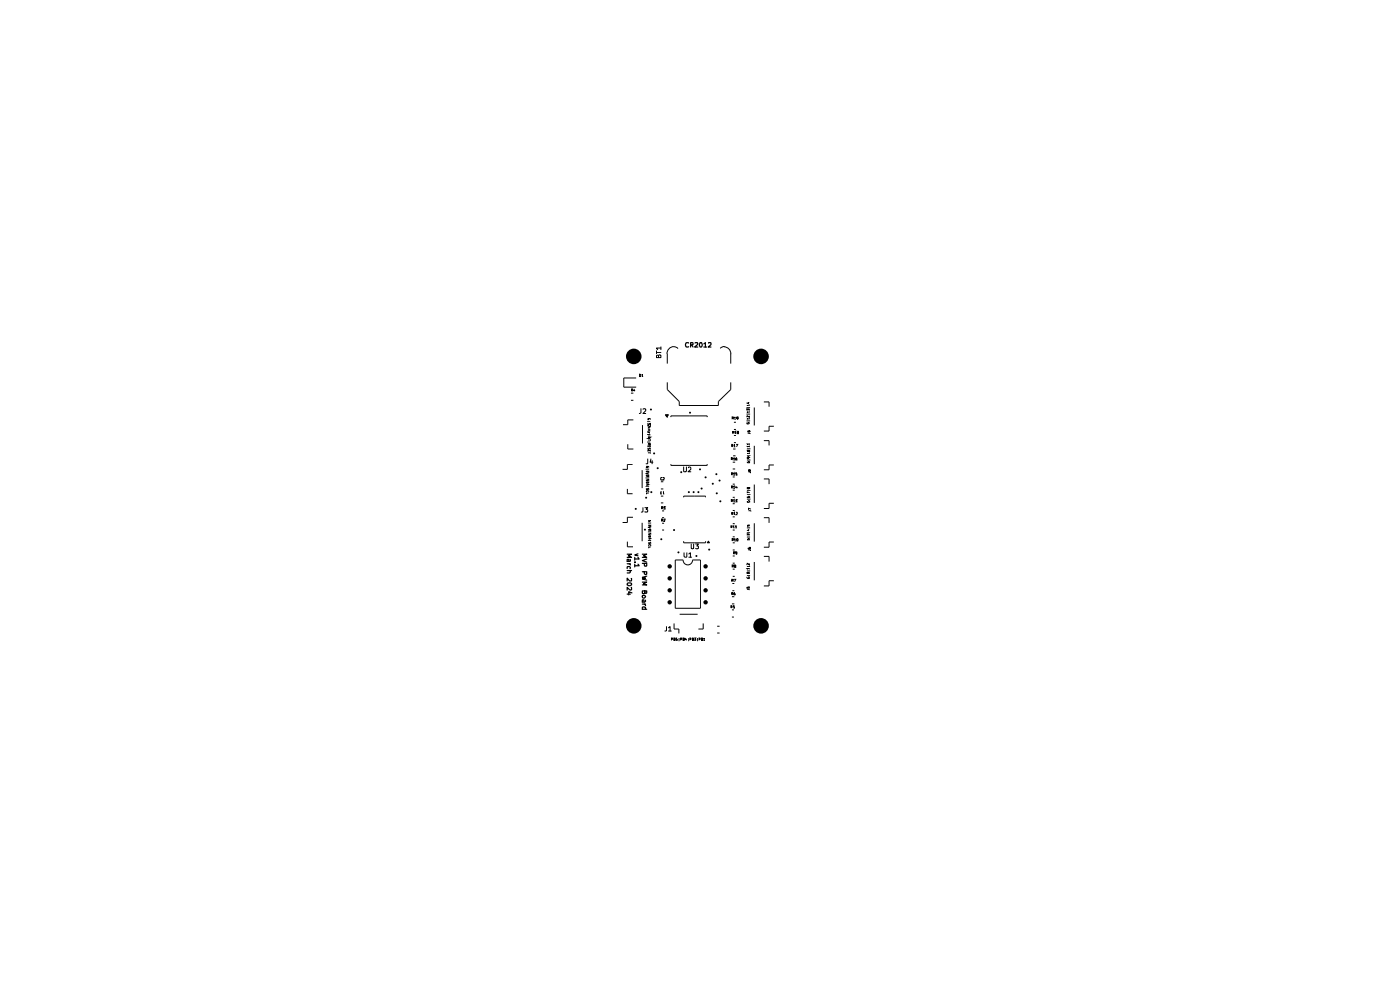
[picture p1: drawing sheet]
<svg xmlns="http://www.w3.org/2000/svg" width="297mm" height="210mm" viewBox="0 0 297 210" stroke-linecap="round" stroke-linejoin="round" font-family="sans-serif">
<g fill="none" stroke="#000" stroke-width=".21">
<path d="M135.7 79.4l.2 .1-.1 .4h-.1zM136.2 79.5l.1-.1v.5M136.2 79.9h.2M139.3 74.4v.6M139.3 74.8h.9M139.7 75.5l.2-.2 .3 .1v.5h-.9v-.5h.3l.1 .5M140.2 73.8h-.9l.2 .4M140.2 73.6v.6M141.6 75v2.1M142.9 73.6h.5l.4 .3M142.9 73.5a1.5 1.5 0 0 0-1.4 1.6M153.6 73.6a1.5 1.5 0 0 1 1.4 1.5"/>
<path d="M153.7 73.5l-.5 .1-.4 .3M155 75v2.1M133.2 94.2v1h1.2M133.9 83.4h.5M133.9 84.9h.5M134 82.8h.2v-.3h-.2v.5M134.1 82.8l.1 .2M134.2 98.5h-1.1v1.1h-1M134.4 89.1h-1.2v1h-1M134.6 82.5l-.2 .3h.3M134.7 82.7v.3M135 80.2h-2.7v1.9h2.7"/>
<path d="M136 86.7v.8l-.4 .2M136.2 99.7v3.8M136.3 90.2v3.9M136.4 86.8h.6v.3l-.6 .6h.6M136.9 99.5h.8M137.2 99.9v.2h.3v-.2l.1 .2v-.2M137.3 89.4h.7M137.3 92.2h.7M137.3 93.8h.7M137.4 99.1h-.3l.1-.2h.3l.1 .3M137.4 97.4v.9l-.3 .1M137.5 89.7v.3l.3-.1 .2 .1v-.3"/>
<path d="M137.5 92.7h.5l-.5 .3h.5M137.5 94.1h.5l-.1 .3h-.2v-.3M137.5 94.9v-.3h.5v.3M137.5 95v.4l.4-.4 .1 .4M137.5 95.8v-.3h.5v.3M137.5 90.7h.5M137.5 90.9l.1-.2 .2 .2M137.5 91.1h.5M137.5 91.4h.5M137.5 92.5h.5M137.5 93.3h.5M137.5 96.1h.5"/>
<path d="M137.6 88.9l-.1 .1v-.2h.4l.1 .2M137.7 91.1v.3M137.7 94.6v.2M137.7 95.5v.2M137.7 94.3l-.2 .1M137.8 91.6v.2l-.3-.2v.2M137.9 90.2l.1 .3h-.3l-.2-.3v.3M138 93.2v.3M138 96v.2M138.1 97.4l-.2 .6h.6M138.3 97.7v.7M141.1 88h.7l-.3 .5z"/>
<path d="M141.5 88.5h.1M141.6 81.1v1.5l2.5 2.6v.8h8.3v-.8l2.6-2.6v-1.5M142.3 88.5v-.3h7.7v.3M142.3 98.5v.2h7.7v-.2M145 99.1l.1 1h.4l.1-1M146 99.2l.1-.1h.3l.2 .1v.4l-.6 .5h.6M155.1 97.4l.3-.1-.1-.2h-.2v.5M155.2 94.6l.3-.1-.1-.2h-.2v.5M155.2 97.4l.2 .2M155.3 88.7h.3l.1-.2-.4-.1v.5M155.3 94.6l.2 .2M155.4 91.7h.3v-.1l-.3-.1v.5"/>
<path d="M155.4 99.5h.6M155.4 98h.6M155.5 88.7l.2 .2M155.5 95.2h.5M155.5 96.7h.5M155.6 97.2l.1-.1v.5M155.6 91.7l.1 .3M155.6 97.6h.3M155.7 94.4l.1-.1v.5M155.7 94.8h.3M155.7 92.4h.4M155.7 93.9h.4"/>
<path d="M155.7 91.1h.4M155.7 89.6h.4M155.8 88.6l.1-.2v.5M155.8 88.9h.3M155.9 91.6l.2-.1v.5M155.9 92h.3M156.2 94.3h.3l-.3 .5M156.3 97.1l-.2 .1v.4h.2v-.3l-.2 .1M156.5 91.7l-.1-.1 .2-.1 .1 .2h-.3v.3h.3l-.1-.3M156.6 88.7l-.3 .1-.1-.3h.4l-.1 .4h-.2M158.4 89.3h.7M158.4 87.8h.7"/>
<path d="M158.4 86.4h.7M158.5 89.6v.3a.26 .26 0 0 0 .3 0 .26 .26 0 0 0 .1-.3l-.2 .1M158.5 87.1v-.4l.1 .2 .3-.2v.4M158.5 97.6h.7M158.5 96.6h.7M158.5 95.2h.7M158.5 97.9l.1 .3h.4v-.2h-.2M158.5 95.5h.5v.2l-.4 .1zM158.6 91.9h.4l.1 .2M158.6 85.4h.4M158.7 96.9l.1 .3h-.3l.1-.3 .4 .3M158.8 85.3v.3l-.4-.1"/>
<path d="M158.9 91.4l.1 .2h-.4l.1-.2h.3l.1 .2M159 88.9h-.5M159 88.2v.3l-.5-.3v.3M159 87.4h-.5v.1M159 86h-.5v.1M159 99.8l.2-.1v.2l-.4-.2v.2h.2M159 85.8v.3M159 87.2v.3M159 88.7v.2M159 96.1h-.5l.1 .2M159 94.7h-.5l.1 .2M159 94.2h-.5l.1 .2"/>
<path d="M159 94.1v.3M159 94.5v.4M159 96v.3M160 86.4v3.9M160 94.6v3.9M162 85.3h1.1v1M162 93.5h1.1v1M164.2 90.4h-1.1v1h-1.1M164.2 98.6h-1.1v1h-1.1M133.1 103.7v1h1.1M133.1 114.9v1.1h1.2M134.3 109.7h-1.2v1.1h-1"/>
<path d="M136.2 110.9v3.9M136.4 107.7v.8l-.3 .1M136.8 107.7h.6l-.3 .3 .3 .2-.1 .4-.5-.1M136.9 101.4h.8M136.9 103.2h.8M137.1 102.2h.5v.2l-.4 .1zM137.1 102.7l.5 .1-.5 .2M137.2 100.7v.3h.3v-.1l.1 .1v-.3M137.2 101.7v.3h.2l.1-.3h.1v.3M137.2 103.6v.3l.3-.3 .1 .3M137.2 104.4v-.3h.3l.1 .3M137.3 102.7v.2"/>
<path d="M137.5 111h.6M137.5 112.8h.6M137.5 114.7h.6M137.6 111.3l.1 .3 .2-.1 .1 .1v-.3M137.6 112.2v.3h.3v-.2l.1 .2v-.3M137.6 113.2v.2h.2l.1-.2h.1v.2M137.6 113.7h.4v.2h-.4zM137.6 114.1l.4 .2-.4 .1M137.6 115l.1 .4 .3-.4v.4M137.6 115.9l.1-.4 .3 .1v.3M137.6 100.3l-.5 .2 .5 .1M137.6 104.6h-.5v.3"/>
<path d="M137.7 114.2v.1M137.8 110.5l-.2 .1v-.2h.4v.2M138 111.7l-.4 .2 .4 .2M138 116h-.4v.3M140.2 105.2h.5M140.2 106.7h.5M140.2 102.2h.5M140.2 103.7h.5M140.3 107.7h.3l.1-.1-.4-.1v.5M140.3 110.4h.3l.1-.2-.4-.1v.5M140.4 104.3h-.2v.5h.2M140.4 101.4h-.2v.3h.2"/>
<path d="M140.5 111h.4M140.5 108.4h.4M140.5 109.8h.4M140.5 112.4h.4M140.5 107.7l.2 .3M140.5 110.4l.2 .2M140.7 104.4l.1-.1v.5M140.7 101.4l.1-.1 .1 .3-.3 .2h.3M140.7 104.8h.2M140.8 107.5h.3l-.2 .2h.2v.3l-.3-.1M140.8 110.1h.3l-.3 .5h.3M144.9 118.8h-1.6v10.2h5.3v-10.2h-1.7a1 1 0 0 1-1 1 1 1 0 0 1-1-1"/>
<path d="M145 105.5v-.3h4.7v.3M145 114.8v.3h4.7v-.3M145.1 117.3v.7l.2 .2 .4-.1v-.8M146.1 117.5l.4-.2v.9M146.1 118.2h.6M146.6 115.4v.9l.2 .1 .3-.1v-.9M147.6 115.4h.6l-.4 .4 .4 .1v.4h-.6M150.3 114.8h.1M150.3 114.8l.2 .3h-.5zM155.1 111.8l.2-.1v-.2h-.2v.5M155.1 103.3h.3l-.1-.2h-.2v.5M155.1 100.5h.3l-.1-.2h-.2v.5"/>
<path d="M155.1 106.2h.3l-.1-.2h-.2v.5M155.1 111.8l.2 .2M155.2 109l.3-.1-.1-.2h-.2v.5M155.2 103.3l.2 .3M155.2 100.5l.2 .3M155.2 106.2l.2 .3M155.3 114.5h.3v-.2h-.3v.5M155.3 109l.2 .2M155.4 114.5l.2 .3M155.4 112.4h.5M155.4 119.5h.5M155.4 104h.5"/>
<path d="M155.4 105.5h.5M155.4 101.2h.5M155.4 102.7h.5M155.4 117.9h.5M155.4 115.1h.5M155.4 106.8h.5M155.4 108.3h.5M155.4 109.6h.5M155.4 111.1h.5M155.4 113.9h.5M155.4 116.7h.5M155.6 103.2l.1-.1v.5"/>
<path d="M155.6 100.5l.1-.2v.5M155.6 106.1l.1-.1v.5M155.6 111.6l.1-.1v.5M155.6 117.3h.2v-.3h-.2v.6M155.6 112h.2M155.6 103.6h.3M155.6 100.8h.3M155.6 106.5h.3M155.7 108.8l.1-.1v.5M155.7 109.2h.3M155.7 117.3l.1 .3M155.8 114.4l.1-.1v.5"/>
<path d="M155.8 114.8h.3M156 111.6l.2-.1v.5M156 112h.3M156.1 106h.2l-.1 .1 .1 .1v.3l-.2-.1M156.2 103.1l-.1 .3h.3M156.2 108.8h.2l-.2 .4h.2M156.3 100.3h-.2v.2h.2v.3h-.2M156.3 117.3h-.3l.1-.3 .2 .1v.4l-.2 .1M156.3 103.2v.4M158.5 113.9h.6M158.5 112.9h.6M158.5 112h.6"/>
<path d="M158.5 105.9h.7M158.5 104.9h.7M158.5 104h.7M158.5 114.3v.2h.5v-.2h-.2M158.5 113.6v-.4l.2 .2 .2-.2 .1 .4M158.5 111.4v.2h.2v-.2h.3v.2M158.5 106.3l.1 .2h.4v-.3l-.2 .1M158.5 105.4v.1h.5v-.1l-.2-.1v.2M158.7 103.5l.3-.1v.3l-.5-.3v.3l.2-.1M158.7 116.6h.3l.2 .3M158.7 116.2v.2l.3 .1h.1l.1-.3-.2-.1v.4M158.7 112.4h.3"/>
<path d="M158.8 112.3v.3l-.3-.1M158.8 100.1h.3l.1 .3M158.8 108.3h.4l.1 .2M159 119.5v.3l-.5-.3v.3M159 104.5l-.5-.2v.3M159.3 108l-.5-.2v.4M160 102.8v3.9M160 111v3.9M160 119.2v3.9M162 109.8h1.1v1.1M162 101.6h1.1v1.1M162 118h1.1v1.1"/>
<path d="M164.2 106.8h-1.1v1.1h-1.1M164.2 115h-1.1v1.1h-1.1M141.4 132.9v.9l-.3 .1M141.8 133.2l.4-.3v1M141.8 133.9h.6M142.4 135.6h.3v-.2l-.3-.1v.5M143 135.6l.2-.1-.1-.2h-.1v.5h.2l-.1-.2M143 132.2v1.2h1v1M143.6 135.3h-.1l-.1 .3h.2l.1 .2h-.3M144.1 135.3v.7M144.2 130.3h3.8M144.4 135.6h.2v-.2l-.2-.1v.5"/>
<path d="M144.9 135.6h.3l-.1-.3h-.2v.5h.3l-.1-.2M145.5 135.3l-.2 .4h.4M145.6 135.5v.3M146 135.3v.7M146.3 135.6h.3v-.2l-.3-.1v.5M146.9 135.6h.2l-.1-.3h-.1v.5h.2l-.1-.2M147.3 135.3h.3l-.2 .3 .2 .2h-.3M148 135.3v.7M148.3 135.6h.2v-.2l-.2-.1v.5M148.8 135.6h.3l-.1-.3h-.2v.5h.3l-.1-.2M149.2 132.2v1.2h-1M149.2 135.5l.2-.2v.5"/>
<path d="M149.2 135.8h.4M152.1 132.8h.6M152.1 134.3h.6M155.1 128.7h.2v-.1l-.2-.1v.5M155.1 128.7l.2 .3M155.2 125.9h.3v-.1l-.3-.1v.5M155.2 123.1h.3l.1-.1-.4-.1v.5M155.3 126.6h.5M155.3 128.1h.5M155.3 129.4h.4M155.3 130.9h.4M155.3 120.1h.3v-.3h-.3v.6"/>
<path d="M155.3 125.9l.2 .3M155.4 123.8h.4M155.4 125.3h.4M155.4 120.1l.2 .3M155.4 123.1l.2 .3M155.4 120.7h.5M155.4 122.3h.5M155.7 122.9h.4l-.3 .5M155.8 128.5h-.2v.2h.2v.3h-.2M155.9 120.1l-.2-.2 .3-.1 .1 .2-.4 .2 .1 .2h.3l-.1-.3M155.9 125.7a.23 .23 0 0 0-.2 .3 .23 .23 0 0 0 .3 .1l-.1-.2-.2 .1M158.5 121.5h.5v.2h-.5z"/>
<path d="M158.5 125h.4l.1 .2M158.5 124.5v.3h.2l-.1-.2 .4-.1-.1 .3M158.5 122h.6M158.5 121.1h.6M158.5 120.2h.6M158.5 122.4v.2l.1 .1 .4-.1v-.2l-.2 .1M159 120.6h-.5l.1 .2M159 120.5v.3M164.2 123.2h-1.1v1.1h-1.1"/>
<circle cx="156.4" cy="114.5" r=".22"/>
</g>
<g fill="none" stroke="#000" stroke-width=".25">
<path d="M146.1 72.8h-.6l-.1 .3 .1 .4h.6M146.5 73.2l.5-.1-.1-.4h-.4v.9M146.8 73.2l.2 .4M147.4 72.8l.6-.1v.2l-.6 .7h.6M148.5 72.8v-.1a.47 .47 0 0 1 .5 .4 .47 .47 0 0 1-.5 .5l-.1-.3zM149.3 72.9l.3-.2v.9M149.3 73.6h.6M150.3 72.8l.4-.1 .1 .4-.6 .5h.6M133.1 117.6h.9l-.7 .3 .7 .3h-.9M133.1 119.6h.6M133.5 119.6l.2 .2M133.6 118.7v.4h-.5v-.4h.3l.1 .4"/>
<path d="M134.7 119.2h.1M134.7 118.2v.6M134.7 119.7v.6M135.3 117.5l-.6 .2 .6 .2M135.3 118.2l.3 .4h-.9M135.3 119.7l.3 .3h-.9M136.3 117.6h.9l-.7 .3 .7 .3h-.9M136.3 119.5h.9l-.1 .6h-.3l-.1-.6M137.2 118.6l-.9 .3 .9 .3M133.1 120.6v-.4h.5l.1 .2-.1 .2M133.1 123.8l.1-.1h.6l.2 .1a.47 .47 0 0 1-.5 .5 .47 .47 0 0 1-.4-.5zM133.1 121h.9"/>
<path d="M133.1 126h.6M133.6 121l.1 .4-.1 .1h-.5M133.9 122.7l.1 .4-.4 .1-.5-.6v.6M133.9 124.6l.1 .5-.2 .1-.7-.6v.6M134.1 125.8l-.7-.3v.7M136.3 121.3h.9v.5l-.3 .1-.2-.2v-.4M136.3 123.5h.9l-.7 .3 .7 .3h-.9M136.3 126.4l.4-.1 .2 .3-.2 .3h-.3l-.1-.2zM136.3 128.1h.6M136.7 128.1l.2 .4M136.8 125.3v.5l.3 .1 .1-.6h-.9v.6h.3l.2-.2M136.9 127.3v.2l-.1 .2h-.5v-.4h.3l.1 .4"/>
<path d="M136.9 129.2v-.4h-.6v.4h.9M137.2 122.2l-.9 .3 .6 .1-.6 .2 .9 .3"/>
</g>
<g fill="#000">
<path d="M138 86.7l.3 .2-.1 .2-.3-.2zM138.7 96l.3 .2-.1 .2-.3-.2zM139.4 99.1l.3 .2-.1 .2-.3-.2zM141.1 88h.7l-.3 .5zM146.3 87.4l.3 .1-.1 .2-.3-.2zM148.4 99.4l.3 .2-.1 .2-.3-.2zM134.8 107.8l.3 .1-.1 .2-.3-.2zM136.7 112.2l.3 .1-.1 .2-.3-.2zM137 105.4l.3 .2-.1 .2-.3-.2zM138.1 104.2l.3 .2-.1 .2-.3-.2zM140.2 114.2l.3 .2-.1 .2-.3-.2zM142.9 112.2l.3 .2-.1 .2-.3-.2z"/>
<path d="M143.8 117l.3 .2-.1 .2-.3-.2zM144.4 100l.3 .2-.1 .1-.3-.1zM146 104.2l.3 .2-.1 .2-.3-.2zM147 104.2l.4 .2-.2 .2-.3-.2zM147.6 117.7l.4 .2-.2 .2-.3-.2zM148.1 104.2l.3 .2-.1 .2-.3-.2zM148.7 103.4l.4 .2-.2 .2-.3-.2zM149.6 101.1l.3 .2-.1 .1-.3-.1zM150.3 114.8l.2 .3h-.5zM150.3 116.4l.4 .2-.1 .2-.4-.2zM151.1 102.4l.3 .2-.1 .2-.3-.2zM151.9 100.4l.3 .2-.1 .2-.3-.2z"/>
<path d="M152 104.5l.3 .1-.1 .2-.4-.2zM152.5 101.7l.4 .2-.1 .2-.4-.2zM152.7 106.1l.3 .2-.1 .2-.3-.2z"/>
<circle cx="134.4" cy="75.6" r="1.65"/>
<circle cx="161.5" cy="75.6" r="1.65"/>
<circle cx="134.4" cy="132.8" r="1.65"/>
<circle cx="142.1" cy="120.1" r=".47"/>
<circle cx="142.1" cy="127.8" r=".47"/>
<circle cx="142.1" cy="125.2" r=".47"/>
<circle cx="142.1" cy="122.7" r=".47"/>
<circle cx="149.7" cy="127.8" r=".47"/>
<circle cx="149.7" cy="120.1" r=".47"/>
<circle cx="149.7" cy="122.7" r=".47"/>
<circle cx="149.7" cy="125.2" r=".47"/>
<circle cx="161.5" cy="132.8" r="1.65"/>
</g>
</svg>
